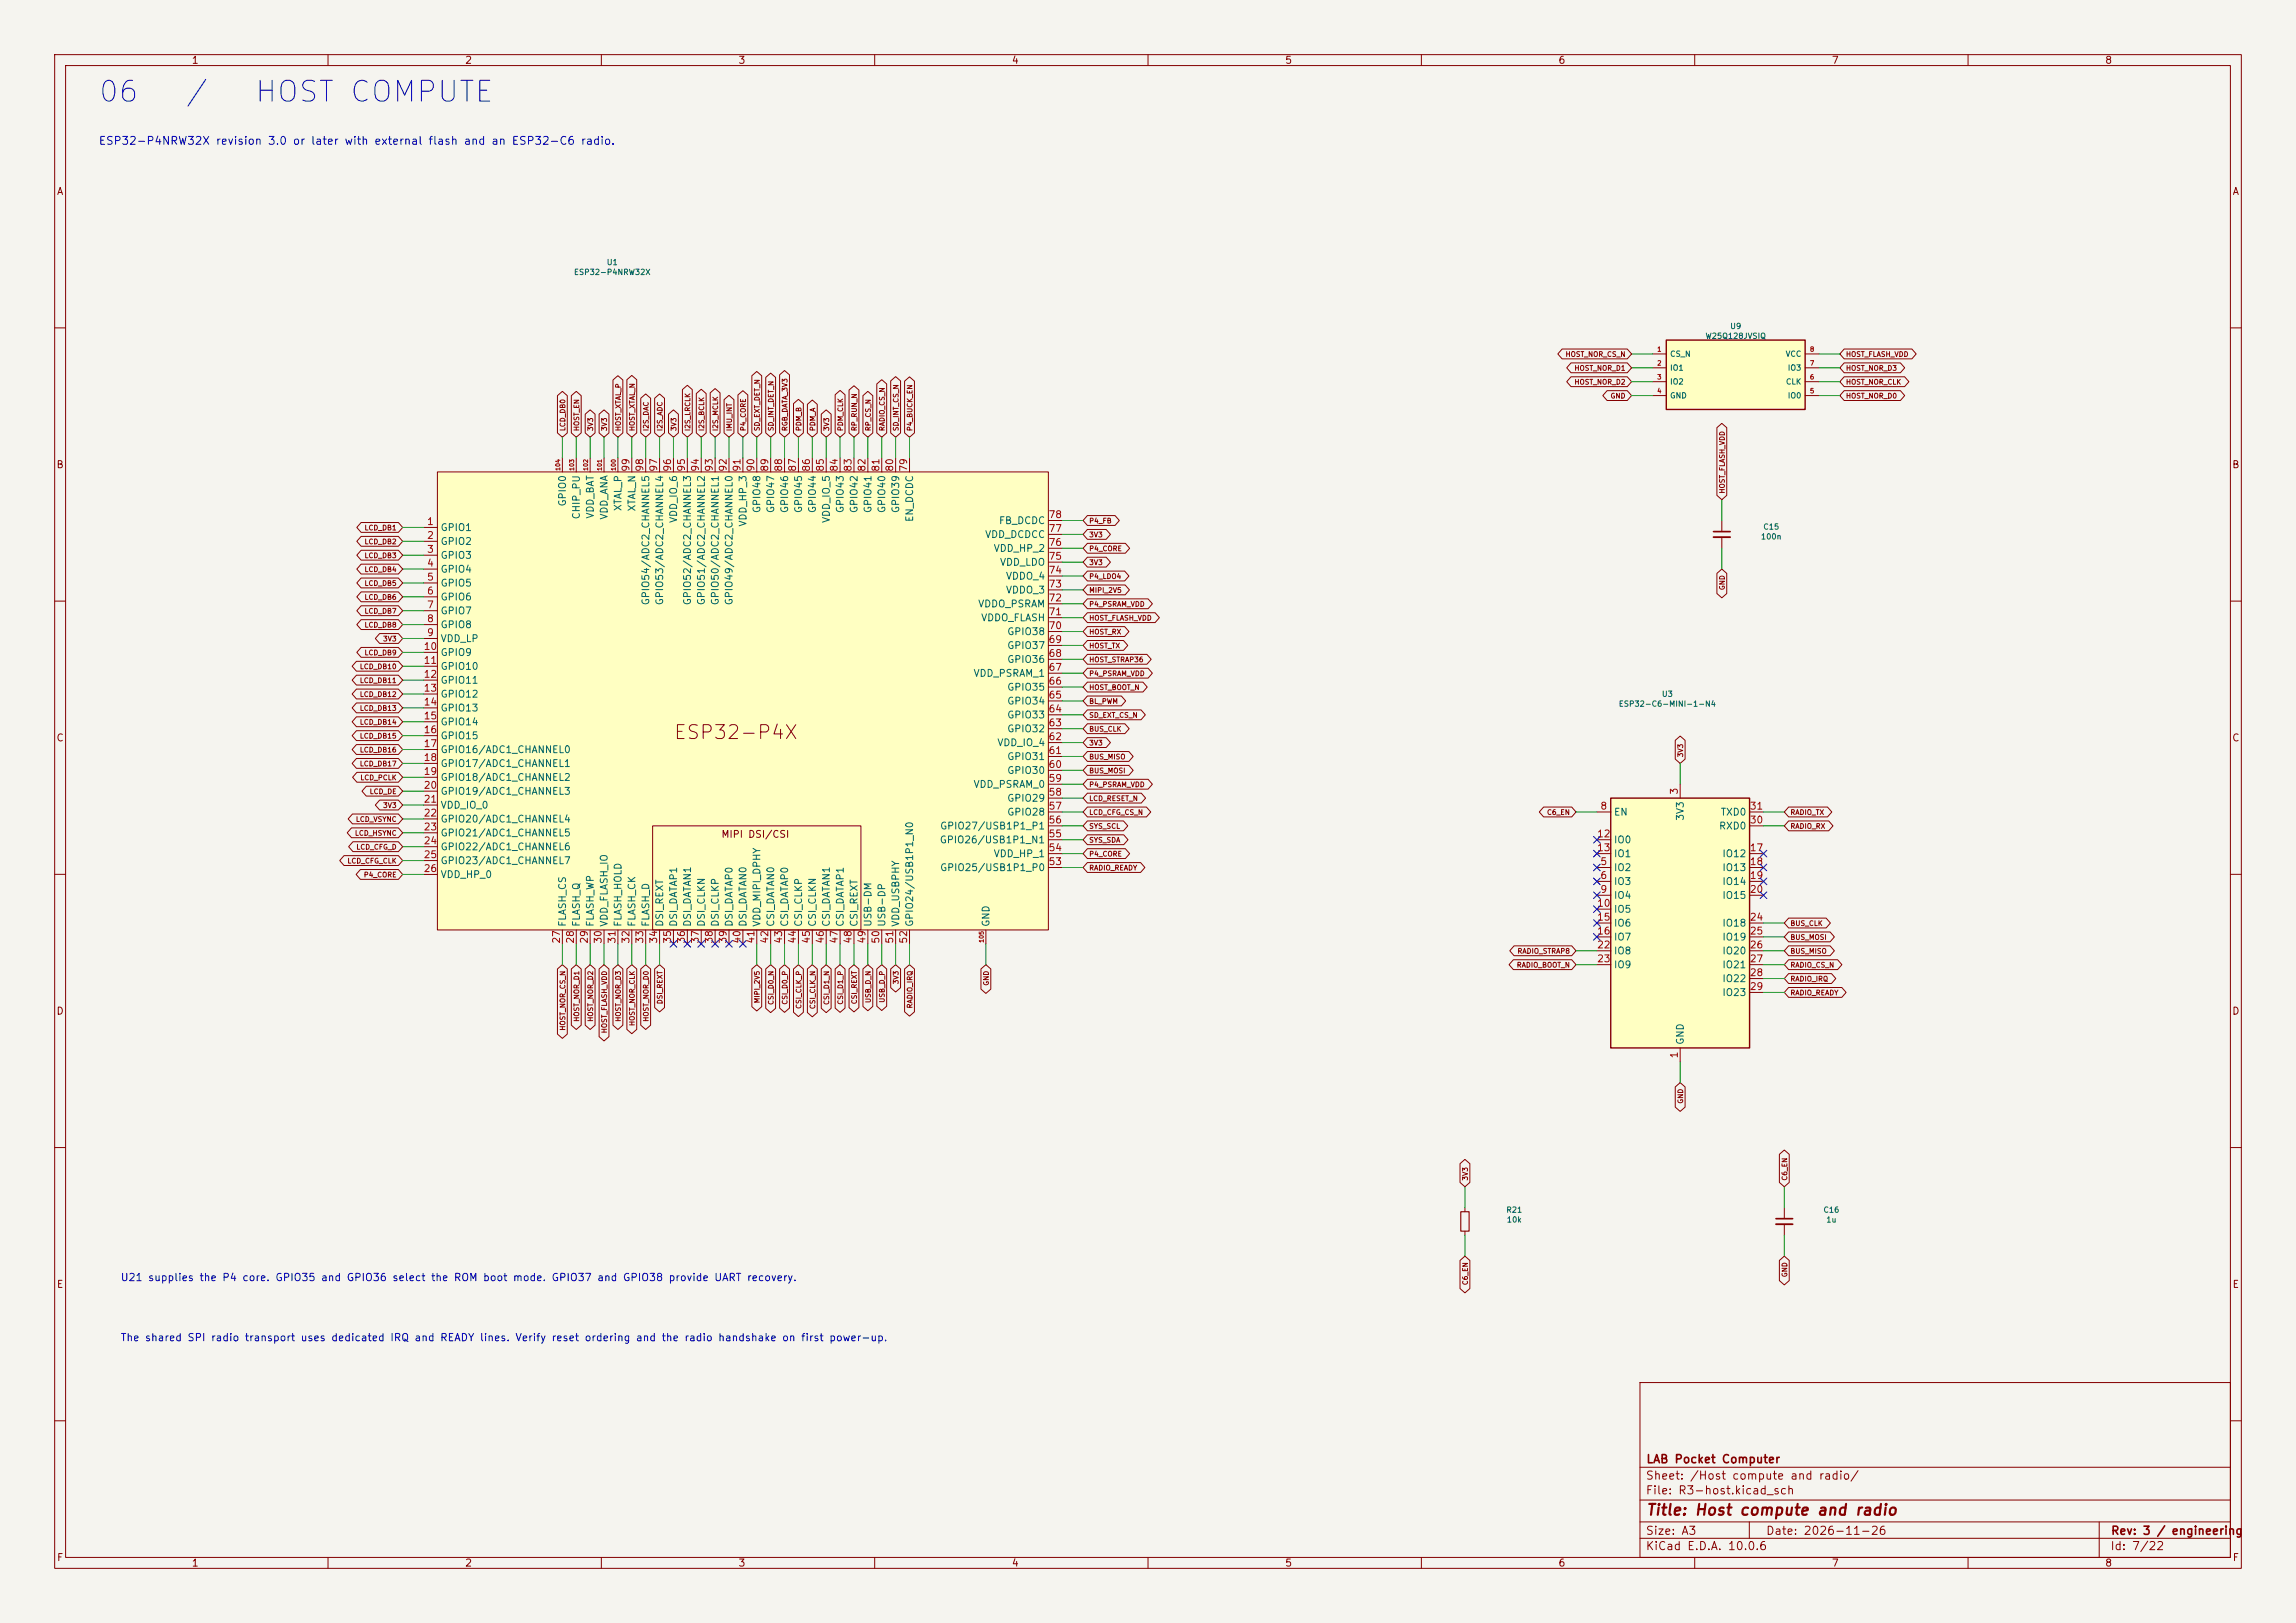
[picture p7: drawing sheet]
<svg xmlns="http://www.w3.org/2000/svg" width="420mm" height="297mm" viewBox="0 0 420 297" stroke-linecap="round" stroke-linejoin="round" font-family="sans-serif">
<defs><g id="words">
<g font-size="3.8" fill="#0000c2">
<text x="17.7" y="19.6">06</text>
<text x="33.6" y="19.6">/</text>
<text x="46.3" y="19.6">HOST COMPUTE</text>
</g>
<text font-size="2.5" fill="#840000" x="123.1" y="135.9">ESP32-P4X</text>
<text font-size="2" fill="#840000" x="301" y="277.8">Title: Host compute and radio</text>
<g font-size="1.5" fill="#840000">
<text x="301" y="268.1">LAB Pocket Computer</text>
<text x="300.9" y="273.8">File: R3-host.kicad_sch</text>
<text x="300.9" y="271.1">Sheet: /Host compute and radio/</text>
<text x="300.9" y="281.2">Size: A3</text>
<text x="322.9" y="281.2">Date: 2026-11-26</text>
<text x="386" y="281.2">Rev: 3 / engineering</text>
<text x="300.9" y="284">KiCad E.D.A. 10.0.6</text>
<text x="385.9" y="284">Id: 7/22</text>
</g>
<text font-size="1.4" fill="#0000c2" x="18" y="26.9">ESP32-P4NRW32X revision 3.0 or later with external flash and an ESP32-C6 radio.</text>
<g font-size="1.3" fill="#840000">
<text x="35" y="12">1</text>
<text x="85" y="12">2</text>
<text x="135" y="12">3</text>
<text x="185" y="12">4</text>
<text x="235" y="12">5</text>
<text x="285" y="12">6</text>
<text x="335" y="12">7</text>
<text x="385" y="12">8</text>
<text x="10.3" y="36">A</text>
<text x="408.3" y="36">A</text>
<text x="10.2" y="86">B</text>
<text x="408.2" y="86">B</text>
<text x="10.2" y="136">C</text>
<text x="408.2" y="136">C</text>
<text x="131.9" y="153.6">MIPI DSI/CSI</text>
<text x="10.2" y="186">D</text>
<text x="408.2" y="186">D</text>
<text x="10.3" y="236">E</text>
<text x="408.3" y="236">E</text>
<text x="10.3" y="286">F</text>
<text x="35" y="287">1</text>
<text x="85" y="287">2</text>
<text x="135" y="287">3</text>
<text x="185" y="287">4</text>
<text x="235" y="287">5</text>
<text x="285" y="287">6</text>
<text x="335" y="287">7</text>
<text x="385" y="287">8</text>
<text x="408.3" y="286">F</text>
</g>
<g font-size="1.3" fill="#a90000">
<text x="115.4" y="86.4" transform="rotate(-90 115.4 86.4)">99</text>
<text x="118" y="86.4" transform="rotate(-90 118 86.4)">98</text>
<text x="120.5" y="86.4" transform="rotate(-90 120.5 86.4)">97</text>
<text x="123.1" y="86.4" transform="rotate(-90 123.1 86.4)">96</text>
<text x="125.6" y="86.4" transform="rotate(-90 125.6 86.4)">95</text>
<text x="128.1" y="86.4" transform="rotate(-90 128.1 86.4)">94</text>
<text x="130.7" y="86.4" transform="rotate(-90 130.7 86.4)">93</text>
<text x="133.2" y="86.4" transform="rotate(-90 133.2 86.4)">92</text>
<text x="135.8" y="86.4" transform="rotate(-90 135.8 86.4)">91</text>
<text x="138.3" y="86.4" transform="rotate(-90 138.3 86.4)">90</text>
<text x="140.8" y="86.4" transform="rotate(-90 140.8 86.4)">89</text>
<text x="143.4" y="86.4" transform="rotate(-90 143.4 86.4)">88</text>
<text x="145.9" y="86.4" transform="rotate(-90 145.9 86.4)">87</text>
<text x="148.5" y="86.4" transform="rotate(-90 148.5 86.4)">86</text>
<text x="151" y="86.4" transform="rotate(-90 151 86.4)">85</text>
<text x="153.5" y="86.4" transform="rotate(-90 153.5 86.4)">84</text>
<text x="156.1" y="86.4" transform="rotate(-90 156.1 86.4)">83</text>
<text x="158.6" y="86.4" transform="rotate(-90 158.6 86.4)">82</text>
<text x="161.2" y="86.4" transform="rotate(-90 161.2 86.4)">81</text>
<text x="163.7" y="86.4" transform="rotate(-90 163.7 86.4)">80</text>
<text x="166.2" y="86.4" transform="rotate(-90 166.2 86.4)">79</text>
<text x="191.7" y="95.1">78</text>
<text x="78" y="96.4">1</text>
<text x="78" y="98.9">2</text>
<text x="78" y="101.5">3</text>
<text x="191.7" y="100.2">76</text>
<text x="191.7" y="97.7">77</text>
<text x="78" y="104">4</text>
<text x="78" y="106.5">5</text>
<text x="191.7" y="107.8">73</text>
<text x="191.7" y="105.3">74</text>
<text x="191.7" y="102.7">75</text>
<text x="78" y="109.1">6</text>
<text x="78" y="111.6">7</text>
<text x="191.7" y="112.9">71</text>
<text x="191.7" y="110.4">72</text>
<text x="77.4" y="119.2">10</text>
<text x="78" y="114.2">8</text>
<text x="78" y="116.7">9</text>
<text x="191.7" y="118">69</text>
<text x="191.7" y="115.4">70</text>
<text x="77.4" y="121.8">11</text>
<text x="77.4" y="124.3">12</text>
<text x="191.7" y="125.6">66</text>
<text x="191.7" y="123.1">67</text>
<text x="191.7" y="120.5">68</text>
<text x="77.4" y="126.9">13</text>
<text x="77.4" y="129.4">14</text>
<text x="77.4" y="131.9">15</text>
<text x="191.7" y="130.7">64</text>
<text x="191.7" y="128.1">65</text>
<text x="77.4" y="134.5">16</text>
<text x="77.4" y="137">17</text>
<text x="191.7" y="135.8">62</text>
<text x="191.7" y="133.2">63</text>
<text x="77.4" y="139.6">18</text>
<text x="77.4" y="142.1">19</text>
<text x="191.7" y="143.4">59</text>
<text x="191.7" y="140.8">60</text>
<text x="191.7" y="138.3">61</text>
<text x="77.4" y="144.6">20</text>
<text x="77.4" y="147.2">21</text>
<text x="77.4" y="149.7">22</text>
<text x="191.7" y="148.5">57</text>
<text x="191.7" y="145.9">58</text>
<text x="292.6" y="148.5">8</text>
<text x="307.2" y="145.5" transform="rotate(-90 307.2 145.5)">3</text>
<text x="320" y="148.5">31</text>
<text x="77.4" y="152.3">23</text>
<text x="77.4" y="154.8">24</text>
<text x="191.7" y="153.5">55</text>
<text x="191.7" y="151">56</text>
<text x="292" y="153.5">12</text>
<text x="320" y="151">30</text>
<text x="77.4" y="157.3">25</text>
<text x="77.4" y="159.9">26</text>
<text x="191.7" y="158.6">53</text>
<text x="191.7" y="156.1">54</text>
<text x="292" y="156.1">13</text>
<text x="292.6" y="158.6">5</text>
<text x="292.6" y="161.2">6</text>
<text x="320" y="156.1">17</text>
<text x="320" y="158.6">18</text>
<text x="320" y="161.2">19</text>
<text x="292" y="166.2">10</text>
<text x="292.6" y="163.7">9</text>
<text x="320" y="163.7">20</text>
<text x="102.7" y="172.8" transform="rotate(-90 102.7 172.8)">27</text>
<text x="105.3" y="172.8" transform="rotate(-90 105.3 172.8)">28</text>
<text x="107.8" y="172.8" transform="rotate(-90 107.8 172.8)">29</text>
<text x="110.4" y="172.8" transform="rotate(-90 110.4 172.8)">30</text>
<text x="112.9" y="172.8" transform="rotate(-90 112.9 172.8)">31</text>
<text x="115.4" y="172.8" transform="rotate(-90 115.4 172.8)">32</text>
<text x="118" y="172.8" transform="rotate(-90 118 172.8)">33</text>
<text x="120.5" y="172.8" transform="rotate(-90 120.5 172.8)">34</text>
<text x="123.1" y="172.8" transform="rotate(-90 123.1 172.8)">35</text>
<text x="125.6" y="172.8" transform="rotate(-90 125.6 172.8)">36</text>
<text x="128.1" y="172.8" transform="rotate(-90 128.1 172.8)">37</text>
<text x="130.7" y="172.8" transform="rotate(-90 130.7 172.8)">38</text>
<text x="133.2" y="172.8" transform="rotate(-90 133.2 172.8)">39</text>
<text x="135.8" y="172.8" transform="rotate(-90 135.8 172.8)">40</text>
<text x="138.3" y="172.8" transform="rotate(-90 138.3 172.8)">41</text>
<text x="140.8" y="172.8" transform="rotate(-90 140.8 172.8)">42</text>
<text x="143.4" y="172.8" transform="rotate(-90 143.4 172.8)">43</text>
<text x="145.9" y="172.8" transform="rotate(-90 145.9 172.8)">44</text>
<text x="148.5" y="172.8" transform="rotate(-90 148.5 172.8)">45</text>
<text x="151" y="172.8" transform="rotate(-90 151 172.8)">46</text>
<text x="153.5" y="172.8" transform="rotate(-90 153.5 172.8)">47</text>
<text x="156.1" y="172.8" transform="rotate(-90 156.1 172.8)">48</text>
<text x="158.6" y="172.8" transform="rotate(-90 158.6 172.8)">49</text>
<text x="161.2" y="172.8" transform="rotate(-90 161.2 172.8)">50</text>
<text x="163.7" y="172.8" transform="rotate(-90 163.7 172.8)">51</text>
<text x="166.2" y="172.8" transform="rotate(-90 166.2 172.8)">52</text>
<text x="292" y="168.8">15</text>
<text x="292" y="171.3">16</text>
<text x="292" y="173.9">22</text>
<text x="320" y="168.8">24</text>
<text x="320" y="171.3">25</text>
<text x="320" y="173.9">26</text>
<text x="292" y="176.4">23</text>
<text x="320" y="176.4">27</text>
<text x="320" y="178.9">28</text>
<text x="320" y="181.5">29</text>
<text x="307.2" y="193.8" transform="rotate(-90 307.2 193.8)">1</text>
</g>
<g font-size="1.3" fill="#006464">
<text x="103.8" y="92.8" transform="rotate(-90 103.8 92.8)">GPIO0</text>
<text x="106.4" y="95.1" transform="rotate(-90 106.4 95.1)">CHIP_PU</text>
<text x="108.9" y="95" transform="rotate(-90 108.9 95)">VDD_BAT</text>
<text x="111.5" y="95.2" transform="rotate(-90 111.5 95.2)">VDD_ANA</text>
<text x="114" y="93.6" transform="rotate(-90 114 93.6)">XTAL_P</text>
<text x="116.5" y="93.7" transform="rotate(-90 116.5 93.7)">XTAL_N</text>
<text x="124.2" y="95.8" transform="rotate(-90 124.2 95.8)">VDD_IO_6</text>
<text x="139.4" y="94" transform="rotate(-90 139.4 94)">GPIO48</text>
<text x="141.9" y="94" transform="rotate(-90 141.9 94)">GPIO47</text>
<text x="144.5" y="94" transform="rotate(-90 144.5 94)">GPIO46</text>
<text x="147" y="94" transform="rotate(-90 147 94)">GPIO45</text>
<text x="149.6" y="94" transform="rotate(-90 149.6 94)">GPIO44</text>
<text x="152.1" y="95.8" transform="rotate(-90 152.1 95.8)">VDD_IO_5</text>
<text x="154.6" y="94" transform="rotate(-90 154.6 94)">GPIO43</text>
<text x="157.2" y="94" transform="rotate(-90 157.2 94)">GPIO42</text>
<text x="159.7" y="94" transform="rotate(-90 159.7 94)">GPIO41</text>
<text x="162.3" y="94" transform="rotate(-90 162.3 94)">GPIO40</text>
<text x="164.8" y="94" transform="rotate(-90 164.8 94)">GPIO39</text>
<text x="167.3" y="95.6" transform="rotate(-90 167.3 95.6)">EN_DCDC</text>
<text x="80.5" y="97.5">GPIO1</text>
<text x="80.5" y="100">GPIO2</text>
<text x="136.9" y="96.5" transform="rotate(-90 136.9 96.5)">VDD_HP_3</text>
<text x="180.1" y="98.8">VDD_DCDCC</text>
<text x="181.7" y="101.3">VDD_HP_2</text>
<text x="182.6" y="96.2">FB_DCDC</text>
<text x="80.5" y="102.6">GPIO3</text>
<text x="80.5" y="105.1">GPIO4</text>
<text x="80.5" y="107.6">GPIO5</text>
<text x="182.8" y="103.8">VDD_LDO</text>
<text x="183.9" y="106.4">VDDO_4</text>
<text x="80.5" y="110.2">GPIO6</text>
<text x="80.5" y="112.7">GPIO7</text>
<text x="119.1" y="110.9" transform="rotate(-90 119.1 110.9)">GPIO54/ADC2_CHANNEL5</text>
<text x="121.6" y="110.9" transform="rotate(-90 121.6 110.9)">GPIO53/ADC2_CHANNEL4</text>
<text x="126.7" y="110.9" transform="rotate(-90 126.7 110.9)">GPIO52/ADC2_CHANNEL3</text>
<text x="129.2" y="110.9" transform="rotate(-90 129.2 110.9)">GPIO51/ADC2_CHANNEL2</text>
<text x="131.8" y="110.9" transform="rotate(-90 131.8 110.9)">GPIO50/ADC2_CHANNEL1</text>
<text x="134.3" y="110.9" transform="rotate(-90 134.3 110.9)">GPIO49/ADC2_CHANNEL0</text>
<text x="178.8" y="111.5">VDDO_PSRAM</text>
<text x="179.4" y="114">VDDO_FLASH</text>
<text x="183.9" y="108.9">VDDO_3</text>
<text x="80.5" y="115.3">GPIO8</text>
<text x="80.5" y="117.8">VDD_LP</text>
<text x="184.1" y="119.1">GPIO37</text>
<text x="184.1" y="116.5">GPIO38</text>
<text x="80.5" y="120.3">GPIO9</text>
<text x="80.5" y="122.9">GPIO10</text>
<text x="80.5" y="125.4">GPIO11</text>
<text x="178" y="124.2">VDD_PSRAM_1</text>
<text x="184.1" y="121.6">GPIO36</text>
<text x="80.5" y="128">GPIO12</text>
<text x="80.5" y="130.5">GPIO13</text>
<text x="184.1" y="131.8">GPIO33</text>
<text x="184.1" y="129.2">GPIO34</text>
<text x="184.1" y="126.7">GPIO35</text>
<text x="80.5" y="133">GPIO14</text>
<text x="80.5" y="135.6">GPIO15</text>
<text x="182.3" y="136.9">VDD_IO_4</text>
<text x="184.1" y="134.3">GPIO32</text>
<text x="80.5" y="138.1">GPIO16/ADC1_CHANNEL0</text>
<text x="80.5" y="140.7">GPIO17/ADC1_CHANNEL1</text>
<text x="80.5" y="143.2">GPIO18/ADC1_CHANNEL2</text>
<text x="184.1" y="141.9">GPIO30</text>
<text x="184.1" y="139.4">GPIO31</text>
<text x="80.5" y="145.7">GPIO19/ADC1_CHANNEL3</text>
<text x="80.5" y="148.3">VDD_IO_0</text>
<text x="178" y="144.5">VDD_PSRAM_0</text>
<text x="184.1" y="149.6">GPIO28</text>
<text x="184.1" y="147">GPIO29</text>
<text x="295.1" y="149.6">EN</text>
<text x="314.6" y="149.6">TXD0</text>
<text x="80.5" y="150.8">GPIO20/ADC1_CHANNEL4</text>
<text x="80.5" y="153.4">GPIO21/ADC1_CHANNEL5</text>
<text x="80.5" y="155.9">GPIO22/ADC1_CHANNEL6</text>
<text x="171.8" y="154.6">GPIO26/USB1P1_N1</text>
<text x="171.9" y="152.1">GPIO27/USB1P1_P1</text>
<text x="295.1" y="154.6">IO0</text>
<text x="308.3" y="150.3" transform="rotate(-90 308.3 150.3)">3V3</text>
<text x="314.3" y="152.1">RXD0</text>
<text x="80.5" y="158.4">GPIO23/ADC1_CHANNEL7</text>
<text x="80.5" y="161">VDD_HP_0</text>
<text x="171.9" y="159.7">GPIO25/USB1P1_P0</text>
<text x="181.7" y="157.2">VDD_HP_1</text>
<text x="295.1" y="159.7">IO2</text>
<text x="295.1" y="157.2">IO1</text>
<text x="315" y="157.2">IO12</text>
<text x="315" y="159.7">IO13</text>
<text x="295.1" y="162.3">IO3</text>
<text x="295.1" y="164.8">IO4</text>
<text x="295.1" y="167.3">IO5</text>
<text x="315" y="162.3">IO14</text>
<text x="315" y="164.8">IO15</text>
<text x="103.8" y="169.7" transform="rotate(-90 103.8 169.7)">FLASH_CS</text>
<text x="106.4" y="169.7" transform="rotate(-90 106.4 169.7)">FLASH_Q</text>
<text x="108.9" y="169.7" transform="rotate(-90 108.9 169.7)">FLASH_WP</text>
<text x="111.5" y="169.7" transform="rotate(-90 111.5 169.7)">VDD_FLASH_IO</text>
<text x="114" y="169.7" transform="rotate(-90 114 169.7)">FLASH_HOLD</text>
<text x="116.5" y="169.7" transform="rotate(-90 116.5 169.7)">FLASH_CK</text>
<text x="119.1" y="169.7" transform="rotate(-90 119.1 169.7)">FLASH_D</text>
<text x="121.6" y="169.7" transform="rotate(-90 121.6 169.7)">DSI_REXT</text>
<text x="124.2" y="169.7" transform="rotate(-90 124.2 169.7)">DSI_DATAP1</text>
<text x="126.7" y="169.7" transform="rotate(-90 126.7 169.7)">DSI_DATAN1</text>
<text x="129.2" y="169.7" transform="rotate(-90 129.2 169.7)">DSI_CLKN</text>
<text x="131.8" y="169.7" transform="rotate(-90 131.8 169.7)">DSI_CLKP</text>
<text x="134.3" y="169.7" transform="rotate(-90 134.3 169.7)">DSI_DATAP0</text>
<text x="136.9" y="169.7" transform="rotate(-90 136.9 169.7)">DSI_DATAN0</text>
<text x="139.4" y="169.7" transform="rotate(-90 139.4 169.7)">VDD_MIPI_DPHY</text>
<text x="141.9" y="169.7" transform="rotate(-90 141.9 169.7)">CSI_DATAN0</text>
<text x="144.5" y="169.7" transform="rotate(-90 144.5 169.7)">CSI_DATAP0</text>
<text x="147" y="169.7" transform="rotate(-90 147 169.7)">CSI_CLKP</text>
<text x="149.6" y="169.7" transform="rotate(-90 149.6 169.7)">CSI_CLKN</text>
<text x="152.1" y="169.7" transform="rotate(-90 152.1 169.7)">CSI_DATAN1</text>
<text x="154.6" y="169.7" transform="rotate(-90 154.6 169.7)">CSI_DATAP1</text>
<text x="157.2" y="169.7" transform="rotate(-90 157.2 169.7)">CSI_REXT</text>
<text x="159.7" y="169.7" transform="rotate(-90 159.7 169.7)">USB-DM</text>
<text x="162.3" y="169.7" transform="rotate(-90 162.3 169.7)">USB-DP</text>
<text x="164.8" y="169.7" transform="rotate(-90 164.8 169.7)">VDD_USBPHY</text>
<text x="167.3" y="169.7" transform="rotate(-90 167.3 169.7)">GPIO24/USB1P1_N0</text>
<text x="181.3" y="169.7" transform="rotate(-90 181.3 169.7)">GND</text>
<text x="295.1" y="169.9">IO6</text>
<text x="295.1" y="172.4">IO7</text>
<text x="315" y="169.9">IO18</text>
<text x="315" y="172.4">IO19</text>
<text x="295.1" y="175">IO8</text>
<text x="295.1" y="177.5">IO9</text>
<text x="315" y="175">IO20</text>
<text x="315" y="177.5">IO21</text>
<text x="315" y="180">IO22</text>
<text x="315" y="182.6">IO23</text>
<text x="308.3" y="191.3" transform="rotate(-90 308.3 191.3)">GND</text>
</g>
<g font-size="1.3" fill="#0000c2">
<text x="22" y="234.8">U21 supplies the P4 core. GPIO35 and GPIO36 select the ROM boot mode. GPIO37 and GPIO38 provide UART recovery.</text>
<text x="22" y="245.8">The shared SPI radio transport uses dedicated IRQ and READY lines. Verify reset ordering and the radio handshake on first power-up.</text>
</g>
<g font-size="1" fill="#006464">
<text x="104.9" y="50.6">ESP32-P4NRW32X</text>
<text x="110.9" y="48.8">U1</text>
<text x="305.4" y="65.5">CS_N</text>
<text x="311.9" y="62.2">W25Q128JVSIQ</text>
<text x="316.4" y="60.4">U9</text>
<text x="326.5" y="65.5">VCC</text>
<text x="305.4" y="68.1">IO1</text>
<text x="305.4" y="70.6">IO2</text>
<text x="326.6" y="70.6">CLK</text>
<text x="326.9" y="68.1">IO3</text>
<text x="305.4" y="73.1">GND</text>
<text x="326.9" y="73.1">IO0</text>
<text x="322" y="99">100n</text>
<text x="322.4" y="97.2">C15</text>
<text x="296" y="129.6">ESP32-C6-MINI-1-N4</text>
<text x="303.9" y="127.8">U3</text>
<text x="275.4" y="222.2">R21</text>
<text x="275.5" y="224">10k</text>
<text x="333.4" y="222.2">C16</text>
<text x="334" y="224">1u</text>
</g>
<g font-size=".9" fill="#840000">
<text x="286.3" y="65.5">HOST_NOR_CS_N</text>
<text x="337.6" y="65.5">HOST_FLASH_VDD</text>
<text x="287.9" y="68.1">HOST_NOR_D1</text>
<text x="287.9" y="70.6">HOST_NOR_D2</text>
<text x="337.6" y="70.6">HOST_NOR_CLK</text>
<text x="337.6" y="68.1">HOST_NOR_D3</text>
<text x="294.5" y="73.1">GND</text>
<text x="337.6" y="73.1">HOST_NOR_D0</text>
<text x="103.6" y="79" transform="rotate(-90 103.6 79)">LCD_DB0</text>
<text x="106.2" y="79" transform="rotate(-90 106.2 79)">HOST_EN</text>
<text x="108.7" y="79" transform="rotate(-90 108.7 79)">3V3</text>
<text x="111.2" y="79" transform="rotate(-90 111.2 79)">3V3</text>
<text x="113.8" y="79" transform="rotate(-90 113.8 79)">HOST_XTAL_P</text>
<text x="116.3" y="79" transform="rotate(-90 116.3 79)">HOST_XTAL_N</text>
<text x="118.9" y="79" transform="rotate(-90 118.9 79)">I2S_DAC</text>
<text x="121.4" y="79" transform="rotate(-90 121.4 79)">I2S_ADC</text>
<text x="123.9" y="79" transform="rotate(-90 123.9 79)">3V3</text>
<text x="126.5" y="79" transform="rotate(-90 126.5 79)">I2S_LRCLK</text>
<text x="129" y="79" transform="rotate(-90 129 79)">I2S_BCLK</text>
<text x="131.6" y="79" transform="rotate(-90 131.6 79)">I2S_MCLK</text>
<text x="134.1" y="79" transform="rotate(-90 134.1 79)">IMU_INT</text>
<text x="136.6" y="79" transform="rotate(-90 136.6 79)">P4_CORE</text>
<text x="139.2" y="79" transform="rotate(-90 139.2 79)">SD_EXT_DET_N</text>
<text x="141.7" y="79" transform="rotate(-90 141.7 79)">SD_INT_DET_N</text>
<text x="144.3" y="79" transform="rotate(-90 144.3 79)">RGB_DATA_3V3</text>
<text x="146.8" y="79" transform="rotate(-90 146.8 79)">PDM_B</text>
<text x="149.3" y="79" transform="rotate(-90 149.3 79)">PDM_A</text>
<text x="151.9" y="79" transform="rotate(-90 151.9 79)">3V3</text>
<text x="154.4" y="79" transform="rotate(-90 154.4 79)">PDM_CLK</text>
<text x="157" y="79" transform="rotate(-90 157 79)">RP_RUN_N</text>
<text x="159.5" y="79" transform="rotate(-90 159.5 79)">RP_CS_N</text>
<text x="162" y="79" transform="rotate(-90 162 79)">RADIO_CS_N</text>
<text x="164.6" y="79" transform="rotate(-90 164.6 79)">SD_INT_CS_N</text>
<text x="167.1" y="79" transform="rotate(-90 167.1 79)">P4_BUCK_EN</text>
<text x="199.1" y="96">P4_FB</text>
<text x="315.7" y="90.4" transform="rotate(-90 315.7 90.4)">HOST_FLASH_VDD</text>
<text x="66.6" y="99.8">LCD_DB2</text>
<text x="66.6" y="97.3">LCD_DB1</text>
<text x="199.1" y="98.5">3V3</text>
<text x="199.1" y="101.1">P4_CORE</text>
<text x="66.6" y="104.9">LCD_DB4</text>
<text x="66.6" y="107.4">LCD_DB5</text>
<text x="66.6" y="102.3">LCD_DB3</text>
<text x="199.1" y="103.6">3V3</text>
<text x="199.1" y="106.2">P4_LDO4</text>
<text x="66.6" y="110">LCD_DB6</text>
<text x="66.6" y="112.5">LCD_DB7</text>
<text x="199.1" y="108.7">MIPI_2V5</text>
<text x="199.1" y="111.2">P4_PSRAM_VDD</text>
<text x="199.1" y="113.8">HOST_FLASH_VDD</text>
<text x="315.7" y="108.1" transform="rotate(-90 315.7 108.1)">GND</text>
<text x="66.6" y="115">LCD_DB8</text>
<text x="70" y="117.6">3V3</text>
<text x="199.1" y="116.3">HOST_RX</text>
<text x="199.1" y="118.9">HOST_TX</text>
<text x="65.7" y="122.7">LCD_DB10</text>
<text x="65.7" y="125.2">LCD_DB11</text>
<text x="66.6" y="120.1">LCD_DB9</text>
<text x="199.1" y="123.9">P4_PSRAM_VDD</text>
<text x="199.1" y="121.4">HOST_STRAP36</text>
<text x="65.7" y="127.7">LCD_DB12</text>
<text x="65.7" y="130.3">LCD_DB13</text>
<text x="199.1" y="131.6">SD_EXT_CS_N</text>
<text x="199.1" y="126.5">HOST_BOOT_N</text>
<text x="199.1" y="129">BL_PWM</text>
<text x="65.7" y="132.8">LCD_DB14</text>
<text x="65.7" y="135.4">LCD_DB15</text>
<text x="65.7" y="137.9">LCD_DB16</text>
<text x="199.1" y="136.6">3V3</text>
<text x="199.1" y="134.1">BUS_CLK</text>
<text x="65.7" y="140.4">LCD_DB17</text>
<text x="65.8" y="143">LCD_PCLK</text>
<text x="199.1" y="139.2">BUS_MISO</text>
<text x="199.1" y="141.7">BUS_MOSI</text>
<text x="308.1" y="138.7" transform="rotate(-90 308.1 138.7)">3V3</text>
<text x="67.5" y="145.5">LCD_DE</text>
<text x="70" y="148.1">3V3</text>
<text x="199.1" y="144.3">P4_PSRAM_VDD</text>
<text x="199.1" y="149.3">LCD_CFG_CS_N</text>
<text x="199.1" y="146.8">LCD_RESET_N</text>
<text x="282.9" y="149.3">C6_EN</text>
<text x="327.4" y="149.3">RADIO_TX</text>
<text x="64.8" y="153.1">LCD_HSYNC</text>
<text x="65" y="150.6">LCD_VSYNC</text>
<text x="65.1" y="155.7">LCD_CFG_D</text>
<text x="199.1" y="154.4">SYS_SDA</text>
<text x="199.1" y="151.9">SYS_SCL</text>
<text x="327.4" y="151.9">RADIO_RX</text>
<text x="63.5" y="158.2">LCD_CFG_CLK</text>
<text x="66.5" y="160.8">P4_CORE</text>
<text x="199.1" y="157">P4_CORE</text>
<text x="199.1" y="159.5">RADIO_READY</text>
<text x="327.4" y="172.2">BUS_MOSI</text>
<text x="327.4" y="169.7">BUS_CLK</text>
<text x="277.4" y="177.3">RADIO_BOOT_N</text>
<text x="277.5" y="174.7">RADIO_STRAP8</text>
<text x="327.4" y="174.7">BUS_MISO</text>
<text x="327.4" y="177.3">RADIO_CS_N</text>
<text x="327.4" y="179.8">RADIO_IRQ</text>
<text x="121.4" y="183.9" transform="rotate(-90 121.4 183.9)">DSI_REXT</text>
<text x="139.2" y="183.7" transform="rotate(-90 139.2 183.7)">MIPI_2V5</text>
<text x="141.7" y="184" transform="rotate(-90 141.7 184)">CSI_D0_N</text>
<text x="144.3" y="183.9" transform="rotate(-90 144.3 183.9)">CSI_D0_P</text>
<text x="146.8" y="184.7" transform="rotate(-90 146.8 184.7)">CSI_CLK_P</text>
<text x="149.3" y="184.8" transform="rotate(-90 149.3 184.8)">CSI_CLK_N</text>
<text x="151.9" y="184" transform="rotate(-90 151.9 184)">CSI_D1_N</text>
<text x="154.4" y="183.9" transform="rotate(-90 154.4 183.9)">CSI_D1_P</text>
<text x="157" y="183.9" transform="rotate(-90 157 183.9)">CSI_REXT</text>
<text x="159.5" y="183.6" transform="rotate(-90 159.5 183.6)">USB_D_N</text>
<text x="162" y="183.6" transform="rotate(-90 162 183.6)">USB_D_P</text>
<text x="164.6" y="180.2" transform="rotate(-90 164.6 180.2)">3V3</text>
<text x="167.1" y="184.6" transform="rotate(-90 167.1 184.6)">RADIO_IRQ</text>
<text x="181.1" y="180.5" transform="rotate(-90 181.1 180.5)">GND</text>
<text x="327.4" y="182.4">RADIO_READY</text>
<text x="103.6" y="188.7" transform="rotate(-90 103.6 188.7)">HOST_NOR_CS_N</text>
<text x="106.2" y="187.1" transform="rotate(-90 106.2 187.1)">HOST_NOR_D1</text>
<text x="108.7" y="187.1" transform="rotate(-90 108.7 187.1)">HOST_NOR_D2</text>
<text x="111.2" y="189.2" transform="rotate(-90 111.2 189.2)">HOST_FLASH_VDD</text>
<text x="113.8" y="187.1" transform="rotate(-90 113.8 187.1)">HOST_NOR_D3</text>
<text x="116.3" y="187.8" transform="rotate(-90 116.3 187.8)">HOST_NOR_CLK</text>
<text x="118.9" y="187.1" transform="rotate(-90 118.9 187.1)">HOST_NOR_D0</text>
<text x="308.1" y="202.1" transform="rotate(-90 308.1 202.1)">GND</text>
<text x="268.7" y="216.1" transform="rotate(-90 268.7 216.1)">3V3</text>
<text x="327.1" y="216.1" transform="rotate(-90 327.1 216.1)">C6_EN</text>
<text x="327.1" y="233.8" transform="rotate(-90 327.1 233.8)">GND</text>
<text x="268.7" y="235.3" transform="rotate(-90 268.7 235.3)">C6_EN</text>
</g>
<g font-size=".9" fill="#a90000">
<text x="303" y="64.6">1</text>
<text x="331" y="64.6">8</text>
<text x="303" y="67.1">2</text>
<text x="303" y="69.6">3</text>
<text x="331" y="69.6">6</text>
<text x="331" y="67.1">7</text>
<text x="303" y="72.2">4</text>
<text x="331" y="72.2">5</text>
</g>
<g font-size=".8" fill="#a90000">
<text x="102.6" y="86.3" transform="rotate(-90 102.6 86.3)">104</text>
<text x="105.2" y="86.3" transform="rotate(-90 105.2 86.3)">103</text>
<text x="107.7" y="86.3" transform="rotate(-90 107.7 86.3)">102</text>
<text x="110.3" y="86.3" transform="rotate(-90 110.3 86.3)">101</text>
<text x="112.8" y="86.3" transform="rotate(-90 112.8 86.3)">100</text>
<text x="180.1" y="172.6" transform="rotate(-90 180.1 172.6)">105</text>
</g>
</g></defs>
<path d="M0 0h420v297h-420z" fill="#f5f4ef" stroke="#f5f4ef" stroke-width=".18"/>
<g fill="none" stroke="#840000" stroke-width=".18">
<path d="M10 10h400v277h-400zM12 12h396v273h-396zM60 10v2M110 10v2M160 10v2M210 10v2M260 10v2M310 10v2M360 10v2M10 60h2M408 60h2M315 95.3v2"/>
<path d="M315 98.3v2M10 110h2M408 110h2M10 160h2M408 160h2M10 210h2M408 210h2M326.4 221v2M326.4 224v2.1M300 253h108v32h-108zM10 260h2M300 278.5h108"/>
<path d="M300 274.5h108M300 268.5h108M320 278.5v3M384 278.5v6.5M408 260h2M60 285v2M110 285v2M160 285v2M210 285v2M260 285v2M300 281.5h108M310 285v2"/>
<path d="M360 285v2"/>
</g>
<path d="M313.4 97.3h3.1M324.9 223h3" fill="none" stroke="#840000" stroke-width=".3"/>
<path d="M313.4 98.3h3.1M324.9 224h3" fill="none" stroke="#840000" stroke-width=".33"/>
<path d="M294.6 146.1h25.4v45.7h-25.4z" fill="#ffffc2"/>
<path d="M294.6 146.1h25.4v45.7h-25.4z" fill="none" stroke="#840000" stroke-width=".25"/>
<g fill="none" stroke="#840000" stroke-width=".18">
<path d="M292.1 158.8h2.5M292.1 148.6h2.5M292.1 153.7h2.5M292.1 156.2h2.5M307.3 143.5v2.6M320 158.8h2.6M320 148.6h2.6M320 156.2h2.6M320 151.1h2.6M292.1 161.3h2.5M292.1 163.8h2.5M292.1 166.4h2.5"/>
<path d="M292.1 168.9h2.5M292.1 171.5h2.5M292.1 174h2.5M292.1 176.5h2.5M320 161.3h2.6M320 163.8h2.6M320 168.9h2.6M320 171.5h2.6M320 174h2.6M320 176.5h2.6M320 179.1h2.6M307.3 191.8v2.5"/>
<path d="M320 181.6h2.6"/>
</g>
<path d="M304.8 62.2h25.4v12.7h-25.4z" fill="#ffffc2"/>
<path d="M304.8 62.2h25.4v12.7h-25.4z" fill="none" stroke="#840000" stroke-width=".25"/>
<path d="M302.3 64.8h2.5M302.3 67.3h2.5M302.3 69.9h2.5M302.3 72.4h2.5M330.2 64.8h2.5M330.2 67.3h2.5M330.2 69.9h2.5M330.2 72.4h2.5" fill="none" stroke="#840000" stroke-width=".18"/>
<g fill="#e7352c">
<path d="M129.7 119.1l.4 .4a6.2 6.2 0 0 0 0 8.8 6.2 6.2 0 0 0 8.8 0l.4 .4a6.7 6.7 0 0 1-9.5-.1 6.7 6.7 0 0 1-.1-9.5z"/>
<path d="M129.4 122l.7-.5 .7-.1a6.4 6.4 0 0 1 6 7.6l-.9 .3-1-.3a4.4 4.4 0 0 0-4.2-5.7l-.1 .3 .3 .3a4 4 0 0 1 3.5 4.3l-.1 .5a.71 .71 0 0 1-.3 .7 .71 .71 0 0 1-.8 0l-1-.5 .4-1.2-.4-1.1-.6-.6-.8-.3a2.19 2.19 0 0 1-1.9-1.4 2.19 2.19 0 0 1 .5-2.3z"/>
<path d="M130.5 119.8l.4-.4a1.51 1.51 0 0 1 2-.3 9 9 0 0 1 6.5 7.4l-.9 1.3h-.9a7.2 7.2 0 0 0-7.1-7.2z"/>
<path d="M133.8 118.3a5.6 5.6 0 0 1 6.2 6.2l-.4 .1a9.7 9.7 0 0 0-5.9-6z"/>
<circle cx="130.9" cy="127.4" r=".87"/>
</g>
<path d="M80 86.4h111.8v83.8h-111.8z" fill="#ffffc2"/>
<g fill="none" stroke="#840000" stroke-width=".18">
<path d="M102 72.4l.9-.8 .9 .8v6.8l-.9 .8-.9-.8zM104.5 72.4l.9-.8 .9 .8v6.8l-.9 .8-.9-.8zM107 75.8l.9-.8 1 .8v3.4l-1 .8-.9-.8zM109.6 75.8l.9-.8 .9 .8v3.4l-.9 .8-.9-.8zM112.1 69.5l.9-.8 .9 .8v9.7l-.9 .8-.9-.8zM114.7 69.5l.9-.8 .9 .8v9.7l-.9 .8-.9-.8zM117.2 72.9l.9-.8 .9 .8v6.3l-.9 .8-.9-.8zM119.7 72.9l.9-.8 1 .8v6.3l-1 .8-.9-.8zM122.3 75.8l.9-.8 .9 .8v3.4l-.9 .8-.9-.8zM124.8 71.3l.9-.8 .9 .8v7.9l-.9 .8-.9-.8zM127.4 72l.9-.8 .9 .8v7.2l-.9 .8-.9-.8zM129.9 71.9l.9-.8 .9 .8v7.3l-.9 .8-.9-.8z"/>
<path d="M132.4 73.1l.9-.8 1 .8v6.1l-1 .8-.9-.8zM135 72.3l.9-.8 .9 .8v6.9l-.9 .8-.9-.8zM137.5 68.8l.9-.8 .9 .8v10.4l-.9 .8-.9-.8zM140.1 69.1l.9-.8 .9 .8v10.1l-.9 .8-.9-.8zM142.6 68.6l.9-.8 .9 .8v10.6l-.9 .8-.9-.8zM145.1 73.9l.9-.8 1 .8v5.3l-1 .8-.9-.8zM147.7 74l.9-.8 .9 .8v5.2l-.9 .8-.9-.8zM150.2 75.8l.9-.8 .9 .8v3.4l-.9 .8-.9-.8zM152.8 72.2l.9-.8 .9 .8v7l-.9 .8-.9-.8zM155.3 71.4l.9-.8 .9 .8v7.8l-.9 .8-.9-.8zM157.8 72.4l.9-.8 1 .8v6.8l-1 .8-.9-.8zM160.4 70.3l.9-.8 .9 .8v8.9l-.9 .8-.9-.8z"/>
<path d="M162.9 69.7l.9-.8 .9 .8v9.5l-.9 .8-.9-.8zM165.5 69.7l.9-.7 .9 .7v9.5l-.9 .8-.9-.8zM285.7 63.9h12l.7 .9-.7 .9h-12l-.7-.9zM287.4 66.4h10.3l.7 .9-.7 .9h-10.3l-.8-.9zM287.4 68.9h10.3l.7 1-.7 .9h-10.3l-.8-.9zM294 71.5h3.7l.7 .9-.7 .9h-3.7l-.8-.9zM314.1 78.3l.9-.8 .9 .8v12.4l-.9 .7-.9-.7zM337.3 63.9h12.4l.8 .9-.8 .9h-12.4l-.8-.9zM337.3 71.5h10.3l.8 .9-.8 .9h-10.3l-.8-.9zM337.3 68.9h11.1l.8 1-.8 .9h-11.1l-.8-.9zM337.3 66.4h10.3l.8 .9-.8 .9h-10.3l-.8-.9zM66.1 98.2h6.8l.8 .9-.8 .9h-6.8l-.8-.9z"/>
<path d="M66.1 95.6h6.8l.8 .9-.8 .9h-6.8l-.8-.9zM77.5 96.5h2.5M77.5 99.1h2.5M80 86.4h111.8v83.8h-111.8zM102.9 83.8v2.6M105.4 83.8v2.6M107.9 83.8v2.6M110.5 83.8v2.6M113 83.8v2.6M115.6 83.8v2.6M118.1 83.8v2.6M120.6 83.8v2.6"/>
<path d="M123.2 83.8v2.6M125.7 83.8v2.6M128.3 83.8v2.6M130.8 83.8v2.6M133.3 83.8v2.6M135.9 83.8v2.6M138.4 83.8v2.6M141 83.8v2.6M143.5 83.8v2.6M146 83.8v2.6M148.6 83.8v2.6M151.1 83.8v2.6"/>
<path d="M153.7 83.8v2.6M156.2 83.8v2.6M158.7 83.8v2.6M161.3 83.8v2.6M163.8 83.8v2.6M166.4 83.8v2.6M191.8 97.8h2.5M191.8 95.3h2.5M198.9 94.3h5.1l.8 1-.8 .9h-5.1l-.8-.9zM198.9 96.9h3.4l.8 .9-.8 .9h-3.4l-.8-.9zM198.9 99.4h7l.7 .9-.7 .9h-7l-.8-.9zM66.1 103.2h6.8l.8 .9-.8 .9h-6.8l-.8-.9z"/>
<path d="M66.1 105.8h6.8l.8 .9-.8 .9h-6.8l-.8-.9zM66.1 108.3h6.8l.8 .9-.8 .9h-6.8l-.8-.9zM66.1 113.4h6.8l.8 .9-.8 .9h-6.8l-.8-.9zM66.1 118.5h6.8l.8 .9-.8 .9h-6.8l-.8-.9zM66.1 110.9h6.8l.8 .9-.8 .9h-6.8l-.8-.9zM66.1 100.7h6.8l.8 .9-.8 .9h-6.8l-.8-.9zM69.4 115.9h3.5l.8 .9-.8 .9h-3.5l-.7-.9zM77.5 119.4h2.5M77.5 101.6h2.5M77.5 104.1h2.5M77.5 106.7h2.5M77.5 109.2h2.5"/>
<path d="M77.5 111.8h2.5M77.5 114.3h2.5M77.5 116.8h2.5M191.8 118.1h2.5M191.8 115.6h2.5M191.8 113h2.5M191.8 110.5h2.5M191.8 108h2.5M191.8 105.4h2.5M191.8 102.9h2.5M191.8 100.3h2.5M198.9 102h3.4l.8 .9-.8 .9h-3.4l-.8-.9z"/>
<path d="M198.9 104.5h6.8l.8 .9-.8 .9h-6.8l-.8-.9zM198.9 107h6.9l.8 1-.8 .9h-6.9l-.8-.9zM198.9 109.6h11.1l.8 .9-.8 .9h-11.1l-.8-.9zM198.9 114.7h6.8l.8 .9-.8 .9h-6.8l-.8-.9zM198.9 112.1h12.4l.8 .9-.8 .9h-12.4l-.8-.9zM198.9 117.2h6.6l.8 .9-.8 .9h-6.6l-.8-.9zM198.9 119.7h10.9l.8 1-.8 .9h-10.9l-.8-.9zM314.1 104.9l.9-.8 .9 .8v3.7l-.9 .8-.9-.8zM65.2 121h7.7l.8 .9-.8 .9h-7.7l-.8-.9zM65.2 123.6h7.7l.8 .9-.8 .9h-7.7l-.8-.9zM65.2 126.1h7.7l.8 .9-.8 .9h-7.7l-.8-.9zM65.2 128.6h7.7l.8 .9-.8 .9h-7.7l-.8-.9z"/>
<path d="M65.2 131.2h7.7l.8 .9-.8 .9h-7.7l-.8-.9zM65.2 133.7h7.7l.8 .9-.8 .9h-7.7l-.8-.9zM65.2 136.3h7.7l.8 .9-.8 .9h-7.7l-.8-.9zM65.2 138.8h7.7l.8 .9-.8 .9h-7.7l-.8-.9zM77.5 121.9h2.5M77.5 124.5h2.5M77.5 127h2.5M77.5 129.5h2.5M77.5 132.1h2.5M77.5 134.6h2.5M77.5 137.2h2.5M77.5 139.7h2.5"/>
<path d="M191.8 138.4h2.5M191.8 135.9h2.5M191.8 133.4h2.5M191.8 130.8h2.5M191.8 128.3h2.5M191.8 125.7h2.5M191.8 123.2h2.5M191.8 120.7h2.5M198.9 135h3.4l.8 .9-.8 .9h-3.4l-.8-.9zM198.9 132.4h6.9l.8 1-.8 .9h-6.9l-.8-.9zM198.9 129.9h9.8l.8 .9-.8 .9h-9.8l-.8-.9zM198.9 124.8h10.2l.8 .9-.8 .9h-10.2l-.8-.9z"/>
<path d="M198.9 127.4h6.2l.8 .9-.8 .9h-6.2l-.8-.9zM198.9 137.5h7.6l.8 .9-.8 .9h-7.6l-.8-.9zM198.9 122.3h11.1l.8 .9-.8 .9h-11.1l-.8-.9zM306.4 135.5l.9-.8 .9 .8v3.4l-.9 .8-.9-.8zM62.9 156.6h10l.8 .9-.8 .9h-10l-.8-.9zM64.3 151.5h8.6l.8 .9-.8 .9h-8.6l-.8-.9zM64.5 149h8.4l.8 .9-.8 .9h-8.4l-.8-.9zM64.6 154h8.3l.8 .9-.8 .9h-8.3l-.8-.9zM65.3 141.3h7.6l.8 .9-.8 .9h-7.6l-.8-.9zM65.9 159.1h7l.8 .9-.8 .9h-7l-.8-.9zM67 143.9h5.9l.8 .9-.8 .9h-5.9l-.8-.9zM69.4 146.4h3.5l.8 .9-.8 .9h-3.5l-.7-.9z"/>
<path d="M77.5 142.2h2.5M77.5 144.8h2.5M77.5 147.3h2.5M77.5 149.9h2.5M77.5 152.4h2.5M77.5 154.9h2.5M77.5 157.5h2.5M119.4 151.1h38.1v19.1h-38.1zM191.8 158.8h2.5M191.8 156.2h2.5M191.8 153.7h2.5M191.8 151.1h2.5"/>
<path d="M191.8 148.6h2.5M191.8 146.1h2.5M191.8 143.5h2.5M191.8 141h2.5M198.9 155.3h7l.7 .9-.7 .9h-7l-.8-.9zM198.9 142.6h11.1l.8 .9-.8 .9h-11.1l-.8-.9zM198.9 152.8h6.7l.7 .9-.7 .9h-6.7l-.8-.9zM198.9 150.2h6.6l.8 .9-.8 .9h-6.6l-.8-.9zM198.9 157.8h9.7l.8 1-.8 .9h-9.7l-.8-.9zM198.9 147.7h10.8l.8 .9-.8 .9h-10.8l-.8-.9zM198.9 145.1h9.9l.8 1-.8 .9h-9.9l-.8-.9zM198.9 140.1h7.6l.8 .9-.8 .9h-7.6l-.8-.9z"/>
<path d="M282.4 147.7h5.1l.8 .9-.8 .9h-5.1l-.8-.9zM327.2 147.7h7.1l.8 .9-.8 .9h-7.1l-.8-.9zM327.2 150.2h7.3l.8 .9-.8 .9h-7.3l-.8-.9zM77.5 160h2.5M102 177.3l.9-.8 .9 .8v11.9l-.9 .8-.9-.8zM102.9 170.2v2.5M104.5 177.3l.9-.8 .9 .8v10.3l-.9 .8-.9-.8zM105.4 170.2v2.5M107 177.3l.9-.8 1 .8v10.3l-1 .8-.9-.8zM107.9 170.2v2.5M109.6 177.3l.9-.8 .9 .8v12.4l-.9 .8-.9-.8zM110.5 170.2v2.5"/>
<path d="M112.1 177.3l.9-.8 .9 .8v10.3l-.9 .8-.9-.8zM113 170.2v2.5M114.7 177.3l.9-.8 .9 .8v11.1l-.9 .8-.9-.8zM115.6 170.2v2.5M117.2 177.3l.9-.8 .9 .8v10.3l-.9 .8-.9-.8zM118.1 170.2v2.5M119.7 177.3l.9-.8 1 .8v7.1l-1 .8-.9-.8zM120.6 170.2v2.5M123.2 170.2v2.5M125.7 170.2v2.5M128.3 170.2v2.5M130.8 170.2v2.5"/>
<path d="M133.3 170.2v2.5M135.9 170.2v2.5M137.5 177.3l.9-.8 .9 .8v6.9l-.9 .8-.9-.8zM138.4 170.2v2.5M140.1 177.3l.9-.8 .9 .8v7.2l-.9 .8-.9-.8zM141 170.2v2.5M142.6 177.3l.9-.8 .9 .8v7.2l-.9 .8-.9-.8zM143.5 170.2v2.5M145.1 177.3l.9-.8 1 .8v7.9l-1 .8-.9-.8zM146 170.2v2.5M147.7 177.3l.9-.8 .9 .8v8l-.9 .8-.9-.8zM148.6 170.2v2.5"/>
<path d="M150.2 177.3l.9-.8 .9 .8v7.2l-.9 .8-.9-.8zM151.1 170.2v2.5M152.8 177.3l.9-.8 .9 .8v7.2l-.9 .8-.9-.8zM153.7 170.2v2.5M155.3 177.3l.9-.8 .9 .8v7.1l-.9 .8-.9-.8zM156.2 170.2v2.5M157.8 177.3l.9-.8 1 .8v6.9l-1 .8-.9-.8zM158.7 170.2v2.5M160.4 177.3l.9-.8 .9 .8v6.8l-.9 .8-.9-.8zM161.3 170.2v2.5M162.9 177.3l.9-.8 .9 .8v3.4l-.9 .8-.9-.8zM163.8 170.2v2.5"/>
<path d="M165.5 177.3l.9-.8 .9 .8v7.9l-.9 .8-.9-.8zM166.4 170.2v2.5M179.4 177.3l.9-.8 .9 .8v3.7l-.9 .8-.9-.8zM180.3 170.2v2.5M276.8 175.6h10.7l.8 .9-.8 .9h-10.7l-.8-.9zM277 173.1h10.5l.8 .9-.8 .9h-10.5l-.8-.9zM327.2 170.5h7.6l.8 1-.8 .9h-7.6l-.8-.9zM327.2 173.1h7.6l.8 .9-.8 .9h-7.6l-.8-.9zM327.2 175.6h8.9l.8 .9-.8 .9h-8.9l-.8-.9zM327.2 178.2h7.8l.8 .9-.8 .9h-7.8l-.8-.9zM327.2 168h6.8l.8 .9-.8 .9h-6.8l-.8-.9zM306.4 198.9l.9-.8 .9 .8v3.7l-.9 .8-.9-.8z"/>
<path d="M327.2 180.7h9.7l.8 .9-.8 .9h-9.7l-.8-.9zM267.1 213l.9-.8 .9 .8v3.4l-.9 .8-.9-.8zM325.5 211.2l.9-.8 .9 .8v5.2l-.9 .8-.9-.8zM267.1 230.7l.9-.8 .9 .8v5.1l-.9 .8-.9-.8zM268 221v.7M268 225.3v.8M325.5 230.7l.9-.8 .9 .8v3.6l-.9 .8-.9-.8z"/>
</g>
<path d="M267.2 221.7h1.5v3.6h-1.5z" fill="none" stroke="#840000" stroke-width=".2"/>
<g fill="none" stroke="#009600" stroke-width=".18">
<path d="M298.4 72.4h3.9M298.4 69.9h3.9M298.4 67.3h3.9M298.4 64.8h3.9M332.7 72.4h3.8M332.7 69.9h3.8M332.7 67.3h3.8M332.7 64.8h3.8M73.7 99.1h3.8M73.7 96.5h3.8M102.9 80v3.8M105.4 80v3.8"/>
<path d="M107.9 80v3.8M110.5 80v3.8M113 80v3.8M115.6 80v3.8M118.1 80v3.8M120.6 80v3.8M123.2 80v3.8M125.7 80v3.8M128.3 80v3.8M130.8 80v3.8M133.3 80v3.8M135.9 80v3.8"/>
<path d="M138.4 80v3.8M141 80v3.8M143.5 80v3.8M146 80v3.8M148.6 80v3.8M151.1 80v3.8M153.7 80v3.8M156.2 80v3.8M158.7 80v3.8M161.3 80v3.8M163.8 80v3.8M166.4 80v3.8"/>
<path d="M194.3 95.3h3.8M194.3 97.8h3.8M315 91.4v3.9M73.7 119.4h3.8M73.7 109.2h3.8M73.7 111.8h3.8M73.7 114.3h3.8M73.7 116.8h3.8M73.7 106.7h3.8M73.7 104.1h3.8M73.7 101.6h3.8M194.3 115.6h3.8"/>
<path d="M194.3 118.1h3.8M194.3 108h3.8M194.3 113h3.8M194.3 100.3h3.8M194.3 102.9h3.8M194.3 105.4h3.8M194.3 110.5h3.8M315 100.3v3.8M73.7 134.6h3.8M73.7 137.2h3.8M73.7 139.7h3.8M73.7 132.1h3.8"/>
<path d="M73.7 121.9h3.8M73.7 124.5h3.8M73.7 127h3.8M73.7 129.5h3.8M194.3 130.8h3.8M194.3 133.4h3.8M194.3 120.7h3.8M194.3 128.3h3.8M194.3 125.7h3.8M194.3 123.2h3.8M194.3 135.9h3.8M194.3 138.4h3.8"/>
<path d="M307.3 139.7v3.8M73.7 149.9h3.8M73.7 142.2h3.8M73.7 144.8h3.8M73.7 152.4h3.8M73.7 154.9h3.8M73.7 157.5h3.8M73.7 147.3h3.8M194.3 148.6h3.8M194.3 151.1h3.8M194.3 153.7h3.8M194.3 158.8h3.8"/>
<path d="M194.3 156.2h3.8M194.3 143.5h3.8M194.3 141h3.8M194.3 146.1h3.8M288.3 148.6h3.8M322.6 148.6h3.8M322.6 151.1h3.8M73.7 160h3.8M102.9 172.7v3.8M105.4 172.7v3.8M107.9 172.7v3.8M110.5 172.7v3.8"/>
<path d="M113 172.7v3.8M115.6 172.7v3.8M118.1 172.7v3.8M120.6 172.7v3.8M138.4 172.7v3.8M141 172.7v3.8M143.5 172.7v3.8M146 172.7v3.8M148.6 172.7v3.8M151.1 172.7v3.8M153.7 172.7v3.8M156.2 172.7v3.8"/>
<path d="M158.7 172.7v3.8M161.3 172.7v3.8M163.8 172.7v3.8M166.4 172.7v3.8M180.3 172.7v3.8M288.3 176.5h3.8M288.3 174h3.8M322.6 168.9h3.8M322.6 171.5h3.8M322.6 176.5h3.8M322.6 174h3.8M322.6 179.1h3.8"/>
<path d="M307.3 194.3v3.8M322.6 181.6h3.8M268 217.2v3.8M326.4 217.2v3.8M268 226.1v3.8M326.4 226.1v3.8"/>
</g>
<g fill="none" stroke="#000084" stroke-width=".18">
<path d="M291.5 155.6l1.2 1.2M291.5 153.1l1.2 1.2M291.5 158.1l1.2 1.3M292.7 155.6l-1.2 1.2M292.7 153.1l-1.2 1.2M292.7 158.1l-1.2 1.3M322 158.1l1.2 1.3M322 155.6l1.2 1.2M323.2 158.1l-1.2 1.3M323.2 155.6l-1.2 1.2M122.6 172.1l1.2 1.2M123.8 172.1l-1.2 1.2"/>
<path d="M125.1 172.1l1.2 1.2M126.3 172.1l-1.2 1.2M127.7 172.1l1.2 1.2M128.9 172.1l-1.2 1.2M130.2 172.1l1.2 1.2M131.4 172.1l-1.2 1.2M132.7 172.1l1.3 1.2M134 172.1l-1.3 1.2M135.3 172.1l1.2 1.2M136.5 172.1l-1.2 1.2M291.5 170.8l1.2 1.3M291.5 165.8l1.2 1.2"/>
<path d="M291.5 168.3l1.2 1.2M291.5 160.7l1.2 1.2M291.5 163.2l1.2 1.2M292.7 170.8l-1.2 1.3M292.7 165.8l-1.2 1.2M292.7 168.3l-1.2 1.2M292.7 160.7l-1.2 1.2M292.7 163.2l-1.2 1.2M322 160.7l1.2 1.2M322 163.2l1.2 1.2M323.2 160.7l-1.2 1.2M323.2 163.2l-1.2 1.2"/>
</g>
<use href="#words"/>
</svg>
